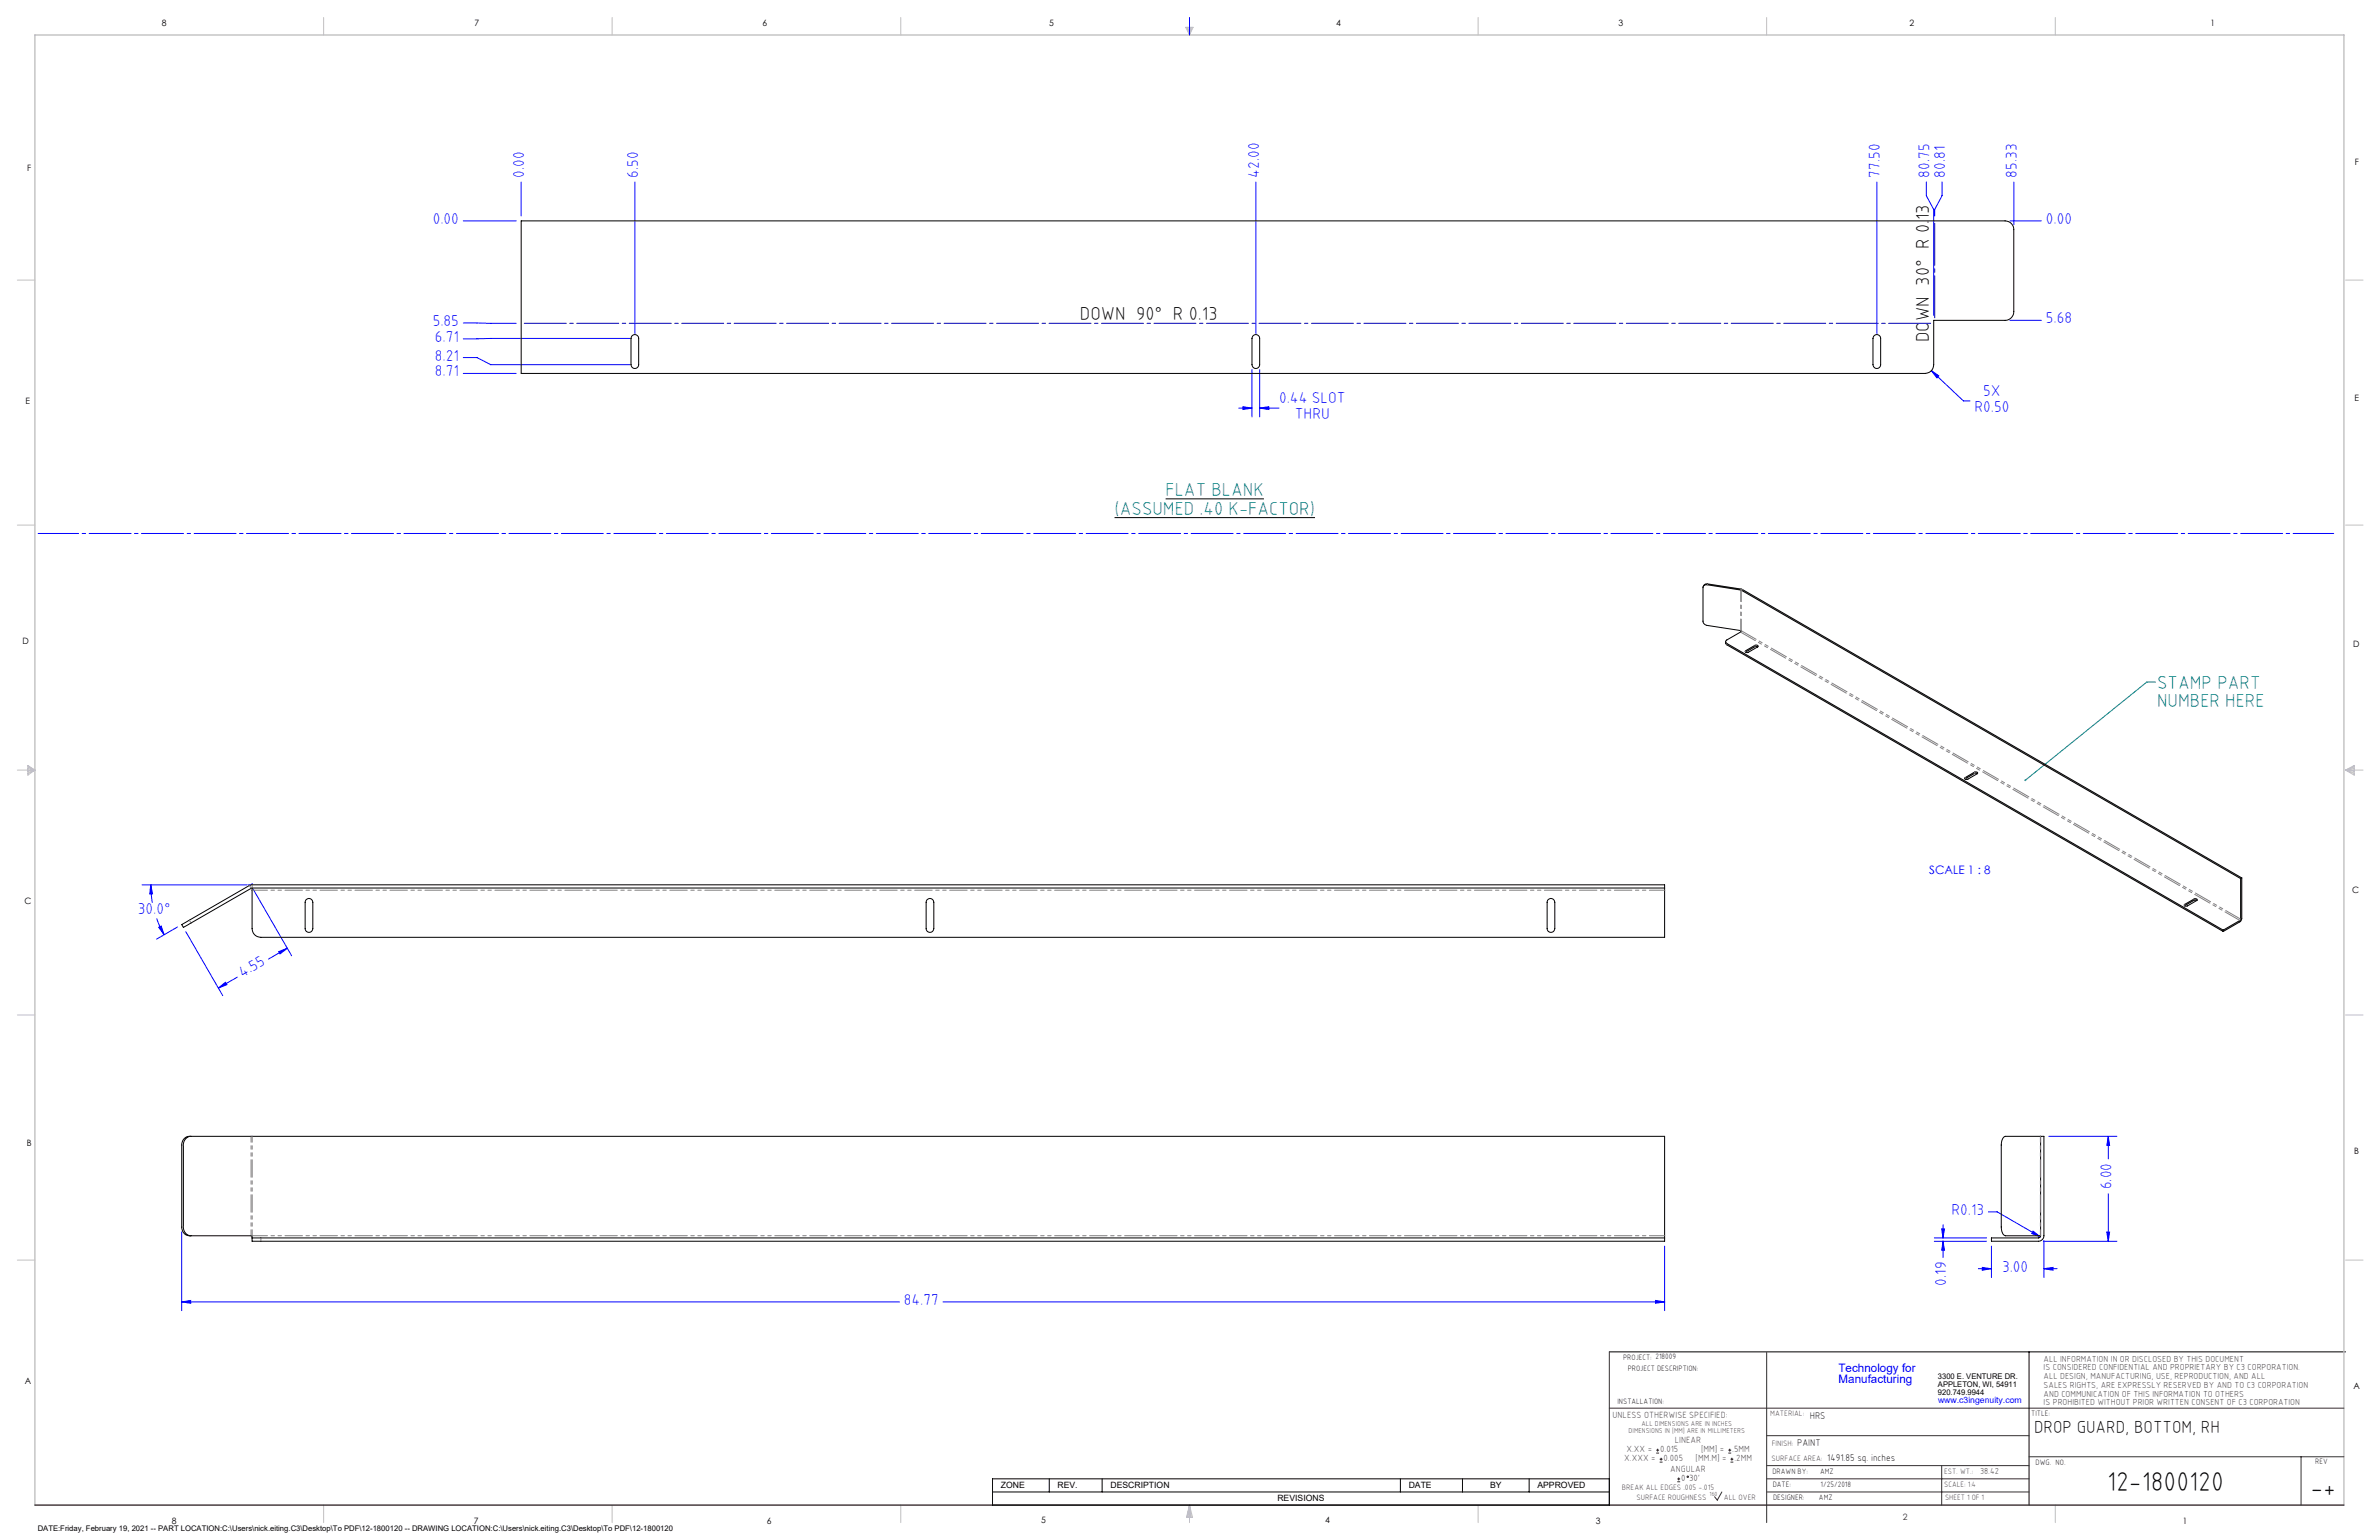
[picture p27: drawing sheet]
<svg xmlns="http://www.w3.org/2000/svg" width="864mm" height="559mm" viewBox="0 0 864 559" stroke-linecap="round" stroke-linejoin="round" font-family="sans-serif">
<defs><g id="words">
<g font-size="9.9">
<text x="764.9" y="541.1">12-1800120</text>
<text x="838.7" y="543.2">-+</text>
</g>
<g font-size="6.8">
<text x="392" y="116.2">DOWN 90° R 0.13</text>
<text x="700.3" y="124.1" transform="rotate(-90 700.3 124.1)">DOWN 30° R 0.13</text>
</g>
<g font-size="6.8" fill="#008080">
<text x="423.1" y="180">FLAT BLANK</text>
<text x="404.6" y="186.8">(ASSUMED .40 K-FACTOR)</text>
<text x="783.1" y="249.8">STAMP PART</text>
<text x="783.1" y="256.7">NUMBER HERE</text>
</g>
<text font-size="6.3" x="738.4" y="519.9">DROP GUARD, BOTTOM, RH</text>
<g font-size="5.7" fill="#00f">
<text x="190.3" y="64.4" transform="rotate(-90 190.3 64.4)">0.00</text>
<text x="231.6" y="64.4" transform="rotate(-90 231.6 64.4)">6.50</text>
<text x="457" y="64.4" transform="rotate(-90 457 64.4)">42.00</text>
<text x="682.5" y="64.4" transform="rotate(-90 682.5 64.4)">77.50</text>
<text x="700.4" y="64.4" transform="rotate(-90 700.4 64.4)">80.75</text>
<text x="706.1" y="64.4" transform="rotate(-90 706.1 64.4)">80.81</text>
<text x="732.2" y="64.4" transform="rotate(-90 732.2 64.4)">85.33</text>
<text x="157.1" y="81.3">0.00</text>
<text x="742.6" y="81.3">0.00</text>
<text x="157.1" y="118.3">5.85</text>
<text x="742.6" y="117.4">5.68</text>
<text x="157.9" y="124">6.71</text>
<text x="157.9" y="130.9">8.21</text>
<text x="157.9" y="136.6">8.71</text>
<text x="719.9" y="143.8">5X</text>
<text x="464.3" y="146.4">0.44 SLOT</text>
<text x="716.7" y="149.4">R0.50</text>
<text x="470.1" y="152">THRU</text>
<text x="50" y="331.5">30.0°</text>
<text x="88.1" y="354.7" transform="rotate(-30 88.1 354.7)">4.55</text>
<text x="766.5" y="431.6" transform="rotate(-90 766.5 431.6)">6.00</text>
<text x="708.4" y="440.9">R0.13</text>
<text x="726.8" y="461.5">3.00</text>
<text x="706.5" y="466.6" transform="rotate(-90 706.5 466.6)">0.19</text>
<text x="328.1" y="473.5">84.77</text>
</g>
<g font-size="4.2" fill="#00f">
<text x="700.3" y="317.2">SCALE 1 : 8</text>
<text x="667.4" y="497.7">Technology for</text>
<text x="667.4" y="502">Manufacturing</text>
</g>
<g font-size="3.5">
<text x="657" y="514.9">HRS</text>
<text x="652.4" y="524.7">PAINT</text>
<text x="663.3" y="530.1">1491.85 sq. inches</text>
</g>
<g font-size="3.3" fill="#382c30">
<text x="585.4" y="514.4">UNLESS OTHERWISE SPECIFIED:</text>
<text x="590.4" y="526.8">X.XX =</text>
<text x="602.6" y="526.8">0.015</text>
<text x="608" y="523.6">LINEAR</text>
<text x="617.5" y="526.8">[MM] =</text>
<text x="628.8" y="526.8">.5MM</text>
<text x="589.6" y="530.1">X.XXX =</text>
<text x="603.9" y="530.1">0.005</text>
<text x="606.3" y="534">ANGULAR</text>
<text x="615.5" y="530.1">[MM.M] =</text>
<text x="629.6" y="530.1">.2MM</text>
<text x="610.3" y="537.3">0</text>
<text x="613.2" y="537.3">30'</text>
</g>
<g font-size="3.2">
<text x="58.8" y="9.6">8</text>
<text x="172.3" y="9.5">7</text>
<text x="276.8" y="9.5">6</text>
<text x="380.9" y="9.6">5</text>
<text x="485" y="9.5">4</text>
<text x="587.5" y="9.5">3</text>
<text x="693.1" y="9.5">2</text>
<text x="802.4" y="9.5">1</text>
<text x="854.9" y="59.8">F</text>
<text x="9.9" y="62">F</text>
<text x="9.3" y="146.5">E</text>
<text x="854.7" y="145.5">E</text>
<text x="8.2" y="233.6">D</text>
<text x="854.3" y="234.9">D</text>
<text x="8.9" y="328.1">C</text>
<text x="853.9" y="324.1">C</text>
<text x="9.7" y="415.8">B</text>
<text x="854.6" y="418.6">B</text>
<text x="9" y="502">A</text>
<text x="854.3" y="503.9">A</text>
<text x="62.3" y="552.9">8</text>
<text x="172" y="552.9">7</text>
<text x="278.3" y="552.9">6</text>
<text x="377.9" y="552.8">5</text>
<text x="481" y="552.8">4</text>
<text x="579.3" y="552.8">3</text>
<text x="792.4" y="552.8">1</text>
</g>
<g font-size="3.2" fill="#382c30">
<text x="741.9" y="494.1">ALL INFORMATION IN OR DISCLOSED BY THIS DOCUMENT</text>
<text x="741.9" y="497.3">IS CONSIDERED CONFIDENTIAL AND PROPRIETARY BY C3 CORPORATION.</text>
<text x="741.9" y="500.4">ALL DESIGN, MANUFACTURING, USE, REPRODUCTION, AND ALL</text>
<text x="741.9" y="503.6">SALES RIGHTS, ARE EXPRESSLY RESERVED BY AND TO C3 CORPORATION</text>
<text x="741.9" y="506.8">AND COMMUNICATION OF THIS INFORMATION TO OTHERS</text>
<text x="741.9" y="510">IS PROHIBITED WITHOUT PRIOR WRITTEN CONSENT OF C3 CORPORATION</text>
<text x="718.8" y="534.7">38.42</text>
<text x="690.7" y="551.6">2</text>
</g>
<text font-size="3.1" fill="#00f" x="703.5" y="509.2">www.c3ingenuity.com</text>
<g font-size="3.1">
<text x="363.3" y="540">ZONE</text>
<text x="383.9" y="540">REV.</text>
<text x="403.1" y="540">DESCRIPTION</text>
<text x="463.7" y="544.8">REVISIONS</text>
<text x="511.4" y="540">DATE</text>
<text x="540.9" y="540">BY</text>
<text x="558.1" y="540">APPROVED</text>
</g>
<g font-size="2.8">
<text x="589.2" y="493.3">PROJECT: 218009</text>
<text x="590.9" y="497.3">PROJECT DESCRIPTION:</text>
<text x="703.5" y="500.5">3300 E. VENTURE DR.</text>
<text x="703.5" y="503.3">APPLETON, WI, 54911</text>
<text x="587.1" y="509.6">INSTALLATION:</text>
<text x="703.5" y="506.2">920.749.9944</text>
<text x="737.3" y="513.8">TITLE:</text>
<text x="738.9" y="531.5">DWG. NO.</text>
<text x="840.5" y="531.3">REV</text>
<text x="643.4" y="534.9">DRAWN BY:</text>
<text x="643.5" y="539.7">DATE:</text>
<text x="660.7" y="534.7">AMZ</text>
<text x="660.9" y="539.6">1/25/2018</text>
<text x="643.6" y="544.4">DESIGNER:</text>
<text x="660.3" y="544.3">AMZ</text>
<text x="13.7" y="555.5">DATE:Friday, February 19, 2021 -- PART LOCATION:C:\Users\nick.eiting.C3\Desktop\To PDF\12-1800120 -- DRAWING LOCATION:C:\Users\nick.eiting.C3\Desktop\To PDF\12-1800120</text>
</g>
<g font-size="2.8" fill="#382c30">
<text x="642.6" y="513.8">MATERIAL:</text>
<text x="643.2" y="524.8">FINISH:</text>
<text x="643.1" y="530.1">SURFACE AREA:</text>
<text x="705.7" y="534.7">EST. WT.:</text>
<text x="705.7" y="539.7">SCALE: 1:4</text>
<text x="588.8" y="540.5">BREAK ALL EDGES .005 -.015</text>
<text x="594" y="544.2">SURFACE ROUGHNESS</text>
<text x="625.8" y="544.2">ALL OVER</text>
<text x="706.1" y="544.4">SHEET 1 OF 1</text>
</g>
<g font-size="2.5" fill="#382c30">
<text x="591.2" y="520.1">DIMENSIONS IN [MM] ARE IN MILLIMETERS</text>
<text x="595.9" y="517.3">ALL DIMENSIONS ARE IN INCHES</text>
</g>
<text font-size="2.2" fill="#382c30" x="620.6" y="542.9">160</text>
</g></defs>
<path d="M404.6 187.8h72.8M423.1 181h35.7M584.2 490.5h267.3M736.6 490.5v55.6M360.3 536.6h223.9v9.5h-223.9zM380.9 536.6v4.8M400.1 536.6v4.8M508.4 536.6v4.8M530.9 536.6v4.8M555.1 536.6v4.8M360.3 541.4h223.9" fill="none" stroke="#000" stroke-width=".36"/>
<g fill="none" stroke="#c0c0c0" stroke-width=".36">
<path d="M117.5 6.4v6.3M222.2 6.4v6.3M327 6.4v6.3M430.4 9.9h2.7l-1.3 2.8zM430.9 9.9l.9 2.8M431.2 9.9l.6 2.8M432.1 9.9l-.3 2.8M432.6 9.9l-.8 2.8M536.6 6.4v6.3M641.3 6.4v6.3M746.1 6.4v6.3M6.3 101.6h6.4"/>
<path d="M851.5 101.6h6.3M6.3 190.5h6.4M851.5 190.5h6.3M6.3 279.4h6.4M10.1 277.7l2.6 1.7-2.6 1.9zM10.1 278.2l2.6 1.2M10.1 278.8l2.6 .6M12.7 279.4l-2.6 1.2M12.7 279.4l-2.6 .5M851.5 279.4h6.3M851.5 279.4l3.1 .5M851.5 279.4l3.1 1.2"/>
<path d="M851.5 279.4l3.1-1.7v3.6zM854.6 278.8l-3.1 .6M854.6 278.2l-3.1 1.2M6.3 368.3h6.4M851.5 368.3h6.3M6.3 457.2h6.4M851.5 457.2h6.3M117.5 546.1v6.4M222.2 546.1v6.4M327 546.1v6.4M431.8 546.1v6.4M431.8 546.1l1.1 4.5h-2.2z"/>
<path d="M431.8 546.1l.6 4.5M431.8 546.1l-.9 4.5M431.8 546.1l-.4 4.5M431.8 546.1l.3 4.5M536.6 546.1v6.4M746.1 546.1v6.4"/>
</g>
<path d="M12.7 546.1v-533.4h838.2v533.4" fill="none" stroke="#c0c0c0" stroke-width=".5"/>
<g fill="none" stroke="#00f" stroke-width=".36">
<path d="M431.8 6.4v6.3M189.2 66v12.4M230.5 66v55M455.9 66v55M681.3 66v55M699.3 66v5l2.7 5v38.5M705 66v5l-2.7 5v2.4M731 66v15.6M168.2 80.2h19.2M729.7 80.2h11.3M168.2 117.2l19.2 .1M729.7 116.2h11.3"/>
<path d="M168.2 135.5h19.2M168.2 129.8h4.9l5.1 2.5h50.5M228.7 122.8l-60.5 .1M454.5 134.1v17.2M457.3 134.1v17.2M701.1 134.5l2.7 1.9-.7 .7zM701.1 134.5l11.7 11h2.3M449.7 148.1h4.8M451.2 147.6l3.3 .5-3.3 .5zM457.3 148.1l3.3-.5v1zM457.3 148.1h7M51.5 321.1h38.2"/>
<path d="M54.7 321.1l.7 3.2-1 .1zM54.7 321.1l.6 6.5M56.9 333.3l2.7 5.9M57.6 336.5l.9-.5 1.1 3.2zM64.4 336.4l-7.6 4.4M67.5 338.1l13.4 23.2M90.2 321.1h.9M91.7 320.6l-.8 .5M91.9 322.6l14 24.2M79.3 358.5l2.5-2.1 .6 .9zM86.1 354.6l-6.8 3.9M101.2 345.3l3.1-1.2-2.6 2z"/>
<path d="M104.3 344.1l-6.9 3.9M743.7 412.3h24.8M765.3 412.3l.5 3.3h-1zM765.3 412.3v8.2M721.8 439.7h3.2l15.7 9.1M765.3 433.2v17.2M66 447v28.6M604.3 452.2v23.4M702.2 450.4h18.9M702.2 449.2h18.9M704.9 445.9h1l-.6 3.3zM705.3 444.4v4.8"/>
<path d="M705.3 450.4v5.9M705.3 450.4l.6 3.3h-1zM719.6 459.9l3.3 .5-3.3 .5zM722.9 452.2v11.4M738 446.7l2.7 2.1-3.1-1.2zM741.8 450.4h26.7M742 450.2v13.4M764.8 447.1h1l-.5 3.3zM66 472.4l3.3-.5v1zM66 472.4h260.5M342.3 472.4h262M601 471.9l3.3 .5-3.3 .5z"/>
<path d="M718.1 460.4h4.8M742 460.4l3.3-.5v1zM742 460.4h4.7"/>
</g>
<path d="M584.2 490.5v55.6M641.3 490.7v61.8M584.2 511h266.7M641.3 520.9h95.3M641.3 531.8h95.3M641.3 536.6h95.3M704.8 531.8v14.3M736.6 528.6h114.3M835.3 528.6v17.5M625.1 541.4l-1.7 2.9-1-1.2M641.3 541.4h95.3" fill="none" stroke="#382c30" stroke-width=".36"/>
<path d="M12.7 546.1h838.2" fill="none" stroke="#382c30" stroke-width=".5"/>
<path d="M782.5 247.5h-3.2l-44.1 35.6" fill="none" stroke="#008080" stroke-width=".36"/>
<path d="M702.3 80.1v36.1" fill="none" stroke="#0000a0" stroke-width=".36" stroke-dasharray="15.2 1.3 1.3 1.3" stroke-dashoffset="-.9"/>
<path d="M702 117.3h-512.8" fill="none" stroke="#0000a0" stroke-width=".36" stroke-dasharray="15.2 1.3 1.3 1.3" stroke-dashoffset="-1.1"/>
<path d="M13.8 193.6h833.4" fill="none" stroke="#00f" stroke-width=".36" stroke-dasharray="15.2 1.3 1.3 1.3" stroke-dashoffset=".5"/>
<path d="M735 282.8a.35 .35 0 0 1 .5 .1 .35 .35 0 0 1-.1 .5 .35 .35 0 0 1-.5-.1l.3-.2-.3 .2z" fill="#008080"/>
<g fill="#00f">
<path d="M101.2 345.3l3.1-1.2-2.6 2zM79.3 358.5l2.5-2.1 .6 .9z"/>
<path d="M66 472.4l3.3-.5v1zM601 471.9l3.3 .5-3.3 .5zM54.7 321.1l.7 3.2-1 .1zM57.6 336.5l.9-.5 1.1 3.2zM738 446.7l-.4 .9 3.1 1.2zM701.1 134.5l2 2.6 .7-.7zM451.2 147.6l3.3 .5-3.3 .5zM457.3 148.1l3.3-.5v1z"/>
<path d="M705.3 450.4l.6 3.3h-1zM704.9 445.9h1l-.6 3.3z"/>
<path d="M764.8 447.1h1l-.5 3.3zM765.3 412.3l.5 3.3h-1z"/>
<path d="M719.6 459.9l3.3 .5-3.3 .5zM742 460.4l3.3-.5v1z"/>
</g>
<g fill="none" stroke="#000" stroke-width=".36">
<path d="M189.2 80.2h538.7a3.2 3.2 0 0 1 3.1 3.1v29.8a3.2 3.2 0 0 1-3.1 3.1h-25.9v16.1a3.2 3.2 0 0 1-3.2 3.2h-509.6zM229.5 121.8a1.39 1.39 0 0 1 1.5-.3 1.39 1.39 0 0 1 .8 1.3v9.5a1.39 1.39 0 0 1-1.3 1.4 1.39 1.39 0 0 1-1.4-1.4v-9.5zM454.9 121.8a1.39 1.39 0 0 1 1.5-.3 1.39 1.39 0 0 1 .9 1.3v9.5a1.39 1.39 0 0 1-1.4 1.4 1.39 1.39 0 0 1-1.4-1.4v-9.5zM680.3 121.8a1.39 1.39 0 0 1 1.5-.3 1.39 1.39 0 0 1 .9 1.3v9.5a1.39 1.39 0 0 1-1.4 1.4 1.39 1.39 0 0 1-1.4-1.4v-9.5zM618.3 212.8a1.34 1.34 0 0 1 1.6-.9l12.6 2 181.3 104.7M626.4 232.8l.1 .8 .4 .4 180.1 104M633.6 236.2l3.9-2.1a.42 .42 0 0 1 .6 .1 .42 .42 0 0 1-.1 .5l-3.8 2.1a.45 .45 0 0 1-.5-.1 .45 .45 0 0 1-.1-.5zM638.1 234.7l-.9-.1-3.6 2M713.3 282.2l3.8-2.1a.47 .47 0 0 1 .6 0 .47 .47 0 0 1 0 .7l-3.8 2a.45 .45 0 0 1-.5-.1 .45 .45 0 0 1-.1-.5zM717.8 280.7l-.9-.1-3.6 2.1M813.4 318.8l-.1 14.9-6.3 3.8M813.4 318.8l-181.3-104.7-12.4-1.9a1.18 1.18 0 0 0-1.5 1.1v12.1a1.68 1.68 0 0 0 1.5 1.5l12.4 2-.2 .4-5 2.9a.69 .69 0 0 0-.5 .7 .69 .69 0 0 0 .5 .6l180.1 104"/>
<path d="M813.8 318.6l-.1 15-.6 .9-6.1 3.5M813.8 318.6l-.4 .2M91.5 322.2l-24.9 14.3-.6-1 25.3-14.4h513v1.1M91.5 322.2v14.7a3.2 3.2 0 0 0 3.2 3.2h509.6v-17.9M91.5 322.2h512.8M111.2 326.4a1.41 1.41 0 0 1 1.5-.3 1.41 1.41 0 0 1 .9 1.3v9.5a1.39 1.39 0 0 1-1.4 1.4 1.39 1.39 0 0 1-1.4-1.4v-9.5zM336.6 326.4a1.41 1.41 0 0 1 1.5-.3 1.41 1.41 0 0 1 .9 1.3v9.5a1.39 1.39 0 0 1-1.4 1.4 1.39 1.39 0 0 1-1.4-1.4v-9.5zM562 326.4a1.41 1.41 0 0 1 1.5-.3 1.41 1.41 0 0 1 .9 1.3v9.5a1.39 1.39 0 0 1-1.4 1.4 1.39 1.39 0 0 1-1.4-1.4v-9.5zM793 328.2l4-2.1a.42 .42 0 0 1 .5 .1 .42 .42 0 0 1-.1 .6l-3.8 2a.44 .44 0 0 1-.6-.1 .44 .44 0 0 1 0-.5zM797.5 326.7h-1l-3.5 2M807 337.5v.5M69.3 412.3a2.96 2.96 0 0 0-2.7 3.2v29.7a3 3 0 0 0 2.7 3.2"/>
<path d="M740.8 412.3h1.2v36.1a2.05 2.05 0 0 1-2 2h-17.1v-1.2h17.2l.5-.2 .2-.6M740.8 412.3h-12.7a2.7 2.7 0 0 0-1.6 3.2v29.7a3.1 3.1 0 0 0 1.6 3.2h12.7M740.8 412.3v36.1M91.5 449.2h512.8M91.5 449.2v1.2h512.8v-1.2M91.5 449.2v-.8h-22.8a2.96 2.96 0 0 1-2.7-3.2v-29.7a2.99 2.99 0 0 1 2.7-3.2h535.6v36.9"/>
</g>
<g fill="none" stroke="#808080" stroke-width=".36" stroke-dasharray="6.3 1.3 1.3 1.3 1.3 1.3">
<path d="M619.9 211.9l-.2 .3M631.9 214.1l.2-.4M632.5 213.9l-.4 .2M626.9 233.5v.5M633.7 236.6v-.5M637.1 234.7v-.5M713.4 282.6v-.5M716.8 280.7v-.5M68.7 333.9l.6 1M91.1 322.3l-.6-1M91.5 321v1.2M793.1 328.6v-.5"/>
<path d="M796.5 326.7v-.5M66.6 415.5h-.6M66 445.2h.6M94.7 449.2v1.2"/>
</g>
<path d="M91.1 412.3v36.1M91.5 412.3v36.1M740.7 412.3v36.1" fill="none" stroke="#808080" stroke-width=".36" stroke-dasharray="6.3 1.3 1.3 1.3 1.3 1.3" stroke-dashoffset="4.2"/>
<path d="M91.5 323h512.8M91.5 448.4h512.8" fill="none" stroke="#808080" stroke-width=".36" stroke-dasharray="6.3 1.3 1.3 1.3 1.3 1.3" stroke-dashoffset=".8"/>
<path d="M631.9 214.1v14.7M632.1 214.1v14.8" fill="none" stroke="#808080" stroke-width=".36" stroke-dasharray="6.3 1.3 1.3 1.3 1.3 1.3" stroke-dashoffset="2.2"/>
<path d="M631.8 229.3l181.3 104.7M632.1 228.9l181.3 104.6" fill="none" stroke="#808080" stroke-width=".36" stroke-dasharray="6.3 1.3 1.3 1.3 1.3 1.3" stroke-dashoffset=".1"/>
<g fill="none" stroke="#382c30" stroke-width=".36">
<path d="M601.2 527.3h1.1M601.2 526.2h1.1M601.7 525.7v1M602.5 530.5h1M602.5 529.5h1M603 529v1M608.9 537.7h1M608.9 536.6h1M609.4 536.1v1.1M627.4 527.3h1M627.4 526.2h1M627.9 525.7v1"/>
<path d="M628.2 530.5h1M628.2 529.5h1M628.7 529v1"/>
<circle cx="612.7" cy="535.9" r=".27"/>
</g>
<use href="#words"/>
</svg>
